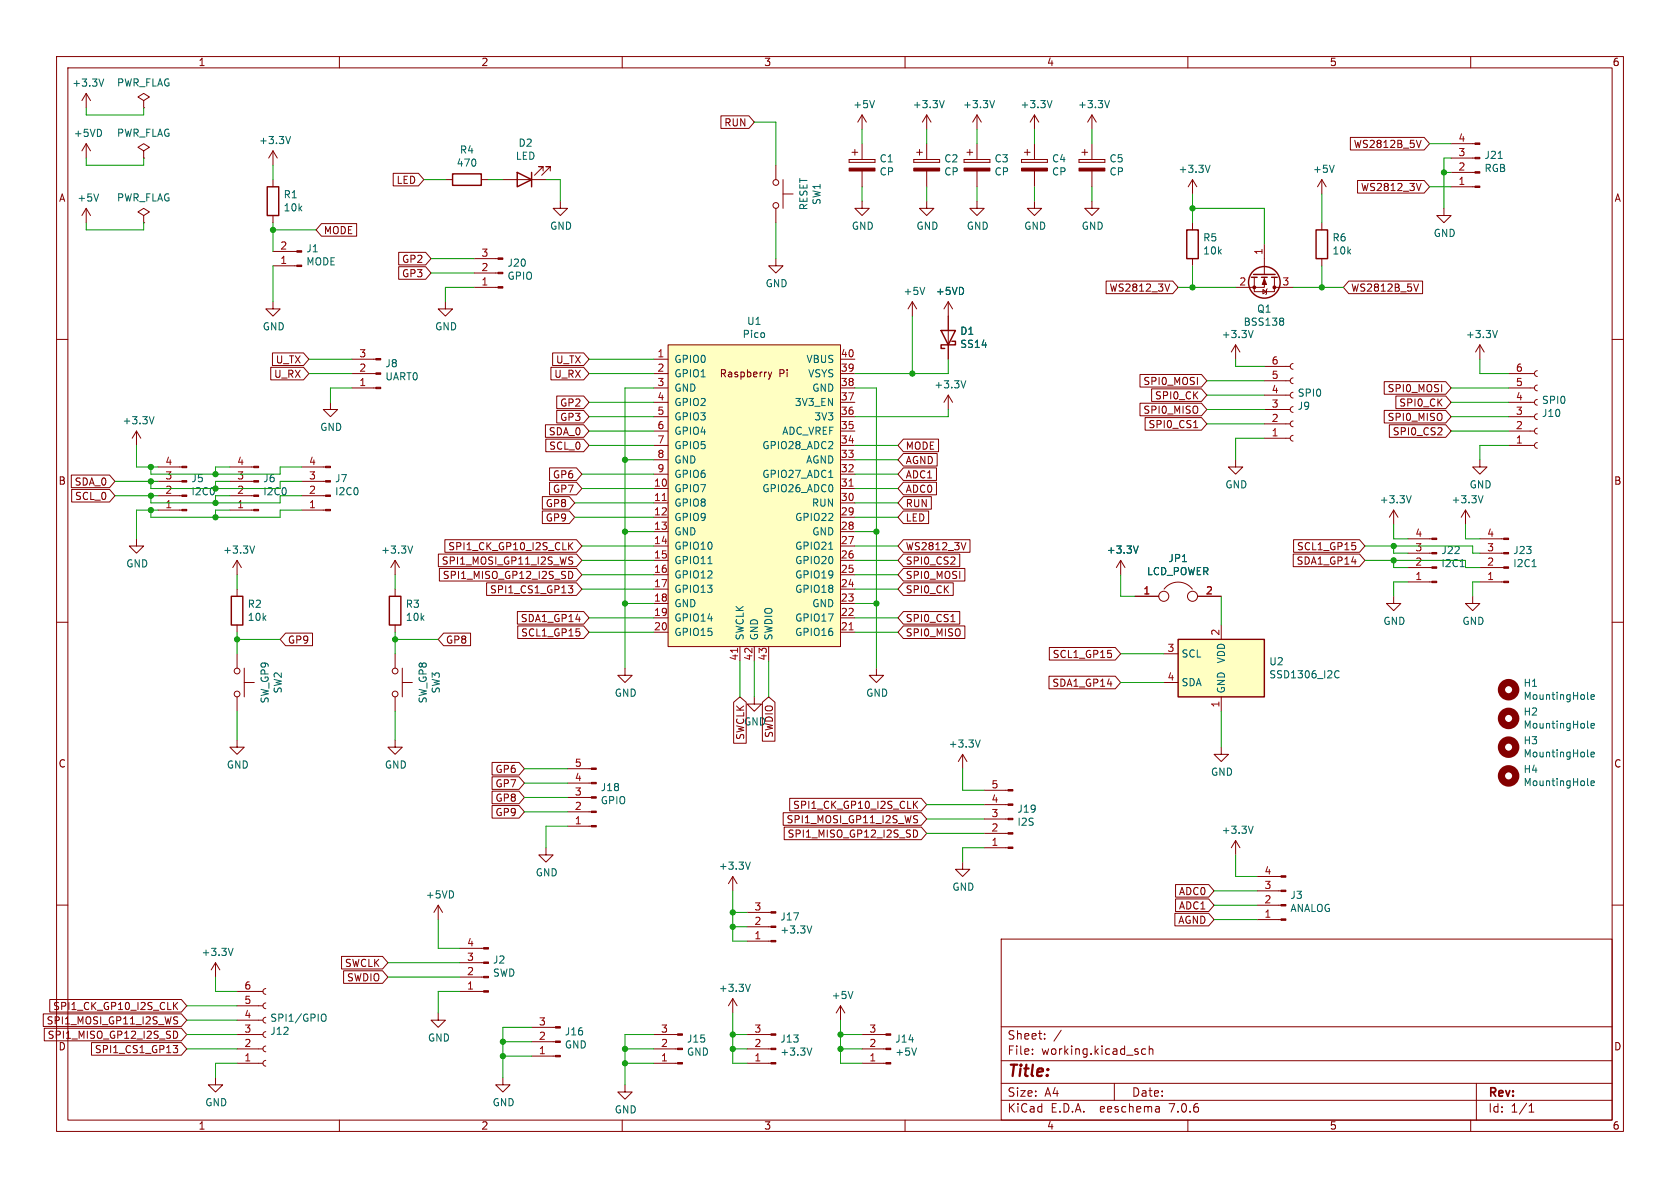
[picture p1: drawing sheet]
<svg xmlns="http://www.w3.org/2000/svg" width="297mm" height="210mm" viewBox="0 0 297 210" stroke-linecap="round" stroke-linejoin="round" font-family="sans-serif">
<defs><g id="words">
<text font-size="2.8" fill="#840000" x="178" y="190.9">Title:</text>
<g font-size="2.1" fill="#840000">
<text x="178" y="184">Sheet:</text>
<text x="178" y="186.7">File:</text>
<text x="184.1" y="186.7">working.kicad_sch</text>
<text x="178" y="196.9">KiCad</text>
<text x="178" y="194.1">Size:</text>
<text x="184.7" y="194.1">A4</text>
<text x="185.7" y="196.9">E.D.A.</text>
<text x="194.6" y="196.9">eeschema</text>
<text x="200" y="194.1">Date:</text>
<text x="207" y="196.9">7.0.6</text>
<text x="263" y="194.3">Rev:</text>
<text x="263" y="196.9">Id:</text>
<text x="267.1" y="196.9">1/1</text>
</g>
<g font-size="1.8" fill="#840000">
<text x="35" y="11.9">1</text>
<text x="85" y="11.9">2</text>
<text x="135" y="11.9">3</text>
<text x="185" y="11.9">4</text>
<text x="235" y="11.9">5</text>
<text x="285" y="11.9">6</text>
<text x="127.9" y="22.5">RUN</text>
<text x="239.2" y="26.4">WS2812B_5V</text>
<text x="10.3" y="35.9">A</text>
<text x="70" y="32.7">LED</text>
<text x="240.5" y="34">WS2812_3V</text>
<text x="285.3" y="35.9">A</text>
<text x="57.1" y="41.6">MODE</text>
<text x="71" y="46.7">GP2</text>
<text x="71" y="49.2">GP3</text>
<text x="196" y="51.8">WS2812_3V</text>
<text x="238.8" y="51.8">WS2812B_5V</text>
<text x="48.7" y="64.5">U_TX</text>
<text x="98.2" y="64.5">U_TX</text>
<text x="48.4" y="67">U_RX</text>
<text x="97.9" y="67">U_RX</text>
<text x="127.1" y="66.9">Raspberry</text>
<text x="137.7" y="66.9">Pi</text>
<text x="202" y="68.3">SPI0_MOSI</text>
<text x="204.1" y="70.8">SPI0_CK</text>
<text x="245.2" y="69.5">SPI0_MOSI</text>
<text x="96.9" y="77.2">SDA_0</text>
<text x="98.9" y="72.1">GP2</text>
<text x="98.9" y="74.6">GP3</text>
<text x="202" y="73.3">SPI0_MISO</text>
<text x="202.9" y="75.9">SPI0_CS1</text>
<text x="245.2" y="74.6">SPI0_MISO</text>
<text x="246.1" y="77.2">SPI0_CS2</text>
<text x="247.3" y="72.1">SPI0_CK</text>
<text x="97" y="79.7">SCL_0</text>
<text x="160" y="79.7">MODE</text>
<text x="160" y="82.2">AGND</text>
<text x="10.3" y="85.9">B</text>
<text x="13.1" y="86">SDA_0</text>
<text x="13.2" y="88.6">SCL_0</text>
<text x="96.4" y="89.9">GP8</text>
<text x="97.6" y="87.3">GP7</text>
<text x="97.6" y="84.8">GP6</text>
<text x="160" y="84.8">ADC1</text>
<text x="160" y="87.3">ADC0</text>
<text x="160" y="89.9">RUN</text>
<text x="285.3" y="85.9">B</text>
<text x="96.4" y="92.4">GP9</text>
<text x="160" y="92.4">LED</text>
<text x="78" y="100">SPI1_MOSI_GP11_I2S_WS</text>
<text x="79.1" y="97.5">SPI1_CK_GP10_I2S_CLK</text>
<text x="160" y="97.5">WS2812_3V</text>
<text x="160" y="100">SPI0_CS2</text>
<text x="229.1" y="100">SDA1_GP14</text>
<text x="229.2" y="97.5">SCL1_GP15</text>
<text x="78.2" y="102.6">SPI1_MISO_GP12_I2S_SD</text>
<text x="86.5" y="105.1">SPI1_CS1_GP13</text>
<text x="160" y="105.1">SPI0_CK</text>
<text x="160" y="102.6">SPI0_MOSI</text>
<text x="50.8" y="114">GP9</text>
<text x="78.7" y="114">GP8</text>
<text x="92" y="110.2">SDA1_GP14</text>
<text x="92" y="112.7">SCL1_GP15</text>
<text x="160" y="110.2">SPI0_CS1</text>
<text x="160" y="112.7">SPI0_MISO</text>
<text x="186" y="116.5">SCL1_GP15</text>
<text x="185.9" y="121.6">SDA1_GP14</text>
<text x="131.4" y="128.4">GND</text>
<text x="131.8" y="130.9" transform="rotate(-90 131.8 130.9)">SWCLK</text>
<text x="136.8" y="130.5" transform="rotate(-90 136.8 130.5)">SWDIO</text>
<text x="10.3" y="135.9">C</text>
<text x="87.5" y="136.8">GP6</text>
<text x="285.3" y="135.9">C</text>
<text x="87.5" y="139.4">GP7</text>
<text x="87.5" y="141.9">GP8</text>
<text x="140.1" y="143.2">SPI1_CK_GP10_I2S_CLK</text>
<text x="87.5" y="144.5">GP9</text>
<text x="139" y="145.7">SPI1_MOSI_GP11_I2S_WS</text>
<text x="139.1" y="148.3">SPI1_MISO_GP12_I2S_SD</text>
<text x="208.3" y="161">ADC1</text>
<text x="208.3" y="158.4">ADC0</text>
<text x="208.2" y="163.5">AGND</text>
<text x="60.9" y="171.1">SWCLK</text>
<text x="61.2" y="173.7">SWDIO</text>
<text x="9.3" y="178.8">SPI1_CK_GP10_I2S_CLK</text>
<text x="8.1" y="181.3">SPI1_MOSI_GP11_I2S_WS</text>
<text x="8.3" y="183.8">SPI1_MISO_GP12_I2S_SD</text>
<text x="10.3" y="185.9">D</text>
<text x="285.3" y="185.9">D</text>
<text x="16.7" y="186.4">SPI1_CS1_GP13</text>
<text x="35" y="199.9">1</text>
<text x="85" y="199.9">2</text>
<text x="135" y="199.9">3</text>
<text x="185" y="199.9">4</text>
<text x="235" y="199.9">5</text>
<text x="285" y="199.9">6</text>
</g>
<g font-size="1.8" fill="#006464">
<text x="12.7" y="15.5">+3.3V</text>
<text x="20.6" y="15.5">PWR_FLAG</text>
<text x="150.7" y="19.3">+5V</text>
<text x="161.3" y="19.3">+3.3V</text>
<text x="170.2" y="19.3">+3.3V</text>
<text x="180.3" y="19.3">+3.3V</text>
<text x="190.5" y="19.3">+3.3V</text>
<text x="12.9" y="24.4">+5VD</text>
<text x="20.6" y="24.4">PWR_FLAG</text>
<text x="45.7" y="25.7">+3.3V</text>
<text x="80.6" y="29.7">470</text>
<text x="81.2" y="27.4">R4</text>
<text x="91.1" y="28.4">LED</text>
<text x="91.6" y="26.1">D2</text>
<text x="155.4" y="28.9">C1</text>
<text x="166.8" y="28.9">C2</text>
<text x="175.7" y="28.9">C3</text>
<text x="185.9" y="28.9">C4</text>
<text x="196" y="28.9">C5</text>
<text x="262.3" y="28.3">J21</text>
<text x="13.6" y="35.8">+5V</text>
<text x="20.6" y="35.8">PWR_FLAG</text>
<text x="50" y="35.3">R1</text>
<text x="155.4" y="31.2">CP</text>
<text x="166.8" y="31.2">CP</text>
<text x="175.7" y="31.2">CP</text>
<text x="185.9" y="31.2">CP</text>
<text x="196" y="31.2">CP</text>
<text x="208.3" y="30.8">+3.3V</text>
<text x="232" y="30.8">+5V</text>
<text x="262.3" y="30.6">RGB</text>
<text x="50" y="37.6">10k</text>
<text x="97.2" y="40.8">GND</text>
<text x="143" y="37.3" transform="rotate(-90 143 37.3)">RESET</text>
<text x="145.3" y="36.3" transform="rotate(-90 145.3 36.3)">SW1</text>
<text x="150.5" y="40.8">GND</text>
<text x="161.9" y="40.8">GND</text>
<text x="170.8" y="40.8">GND</text>
<text x="181" y="40.8">GND</text>
<text x="191.1" y="40.8">GND</text>
<text x="54.1" y="44.8">J1</text>
<text x="54.1" y="47.1">MODE</text>
<text x="89.6" y="47.3">J20</text>
<text x="212.6" y="42.9">R5</text>
<text x="212.6" y="45.2">10k</text>
<text x="235.5" y="42.9">R6</text>
<text x="235.5" y="45.2">10k</text>
<text x="253.4" y="42.1">GND</text>
<text x="89.6" y="49.7">GPIO</text>
<text x="135.3" y="51">GND</text>
<text x="159.6" y="52.3">+5V</text>
<text x="165.3" y="52.3">+5VD</text>
<text x="46.4" y="58.6">GND</text>
<text x="76.8" y="58.6">GND</text>
<text x="131.2" y="59.9">Pico</text>
<text x="132" y="57.6">U1</text>
<text x="169.7" y="59.4">D1</text>
<text x="215.9" y="60">+3.3V</text>
<text x="219.8" y="57.8">BSS138</text>
<text x="222.1" y="55.5">Q1</text>
<text x="259.1" y="60">+3.3V</text>
<text x="68" y="65.1">J8</text>
<text x="119.1" y="64.4">GPIO0</text>
<text x="142.5" y="64.4">VBUS</text>
<text x="169.7" y="61.7">SS14</text>
<text x="68" y="67.4">UART0</text>
<text x="119.1" y="66.9">GPIO1</text>
<text x="119.1" y="69.4">GND</text>
<text x="119.1" y="72">GPIO2</text>
<text x="140.4" y="72">3V3_EN</text>
<text x="142.8" y="66.9">VSYS</text>
<text x="143.5" y="69.4">GND</text>
<text x="165.1" y="68.9">+3.3V</text>
<text x="229.3" y="70.3">SPI0</text>
<text x="272.5" y="71.6">SPI0</text>
<text x="21.6" y="75.2">+3.3V</text>
<text x="56.5" y="76.4">GND</text>
<text x="119.1" y="74.5">GPIO3</text>
<text x="119.1" y="77.1">GPIO4</text>
<text x="138.2" y="77.1">ADC_VREF</text>
<text x="143.9" y="74.5">3V3</text>
<text x="229.3" y="72.6">J9</text>
<text x="272.5" y="73.9">J10</text>
<text x="119.1" y="79.6">GPIO5</text>
<text x="119.1" y="82.1">GND</text>
<text x="134.7" y="79.6">GPIO28_ADC2</text>
<text x="142.4" y="82.1">AGND</text>
<text x="33.7" y="85.4">J5</text>
<text x="33.7" y="87.8">I2C0</text>
<text x="46.4" y="85.4">J6</text>
<text x="46.4" y="87.8">I2C0</text>
<text x="59.1" y="85.4">J7</text>
<text x="59.1" y="87.8">I2C0</text>
<text x="119.1" y="87.2">GPIO7</text>
<text x="119.1" y="89.8">GPIO8</text>
<text x="119.1" y="84.7">GPIO6</text>
<text x="134.7" y="87.2">GPIO26_ADC0</text>
<text x="134.7" y="84.7">GPIO27_ADC1</text>
<text x="143.4" y="89.8">RUN</text>
<text x="216.5" y="86.5">GND</text>
<text x="243.8" y="89.2">+3.3V</text>
<text x="256.5" y="89.2">+3.3V</text>
<text x="259.7" y="86.5">GND</text>
<text x="119.1" y="92.3">GPIO9</text>
<text x="119.1" y="94.8">GND</text>
<text x="140.5" y="92.3">GPIO22</text>
<text x="143.5" y="94.8">GND</text>
<text x="22.2" y="100.5">GND</text>
<text x="39.3" y="98.1">+3.3V</text>
<text x="67.3" y="98.1">+3.3V</text>
<text x="119.1" y="97.4">GPIO10</text>
<text x="119.1" y="99.9">GPIO11</text>
<text x="140.5" y="99.9">GPIO20</text>
<text x="140.5" y="97.4">GPIO21</text>
<text x="195.6" y="98.1">+3.3V</text>
<text x="202.7" y="101.9">LCD_POWER</text>
<text x="206.5" y="99.6">JP1</text>
<text x="254.7" y="98.1">J22</text>
<text x="254.7" y="100.5">I2C1</text>
<text x="267.4" y="98.1">J23</text>
<text x="267.4" y="100.5">I2C1</text>
<text x="43.7" y="107.6">R2</text>
<text x="71.6" y="107.6">R3</text>
<text x="119.1" y="102.5">GPIO12</text>
<text x="119.1" y="105">GPIO13</text>
<text x="119.1" y="107.5">GND</text>
<text x="140.5" y="105">GPIO18</text>
<text x="140.5" y="102.5">GPIO19</text>
<text x="143.5" y="107.5">GND</text>
<text x="43.7" y="110">10k</text>
<text x="71.6" y="110">10k</text>
<text x="119.1" y="110.1">GPIO14</text>
<text x="119.1" y="112.6">GPIO15</text>
<text x="131.7" y="113.3" transform="rotate(-90 131.7 113.3)">SWCLK</text>
<text x="134.2" y="113.3" transform="rotate(-90 134.2 113.3)">GND</text>
<text x="136.8" y="113.3" transform="rotate(-90 136.8 113.3)">SWDIO</text>
<text x="140.5" y="112.6">GPIO16</text>
<text x="140.5" y="110.1">GPIO17</text>
<text x="244.5" y="110.7">GND</text>
<text x="258.4" y="110.7">GND</text>
<text x="208.8" y="116.4">SCL</text>
<text x="216.8" y="117.4" transform="rotate(-90 216.8 117.4)">VDD</text>
<text x="224.3" y="117.8">U2</text>
<text x="47.7" y="124.4" transform="rotate(-90 47.7 124.4)">SW_GP9</text>
<text x="50" y="122.7" transform="rotate(-90 50 122.7)">SW2</text>
<text x="75.6" y="124.4" transform="rotate(-90 75.6 124.4)">SW_GP8</text>
<text x="78" y="122.7" transform="rotate(-90 78 122.7)">SW3</text>
<text x="108.6" y="123.4">GND</text>
<text x="153" y="123.4">GND</text>
<text x="208.8" y="121.5">SDA</text>
<text x="216.8" y="122.7" transform="rotate(-90 216.8 122.7)">GND</text>
<text x="224.3" y="120.1">SSD1306_I2C</text>
<text x="269.3" y="121.6">H1</text>
<text x="269.3" y="123.9">MountingHole</text>
<text x="269.3" y="126.7">H2</text>
<text x="269.3" y="129">MountingHole</text>
<text x="269.3" y="131.8">H3</text>
<text x="40" y="136.1">GND</text>
<text x="67.9" y="136.1">GND</text>
<text x="167.6" y="132.4">+3.3V</text>
<text x="214" y="137.3">GND</text>
<text x="269.3" y="134.1">MountingHole</text>
<text x="269.3" y="136.9">H4</text>
<text x="106.1" y="142.4">GPIO</text>
<text x="106.1" y="140.1">J18</text>
<text x="179.8" y="143.9">J19</text>
<text x="269.3" y="139.2">MountingHole</text>
<text x="179.8" y="146.2">I2S</text>
<text x="215.9" y="147.6">+3.3V</text>
<text x="94.6" y="155.1">GND</text>
<text x="127" y="153.9">+3.3V</text>
<text x="75.2" y="159">+5VD</text>
<text x="168.3" y="157.7">GND</text>
<text x="228" y="159.1">J3</text>
<text x="228" y="161.4">ANALOG</text>
<text x="137.9" y="162.9">J17</text>
<text x="137.9" y="165.2">+3.3V</text>
<text x="35.5" y="169.2">+3.3V</text>
<text x="87.1" y="170.5">J2</text>
<text x="87.1" y="172.8">SWD</text>
<text x="127" y="175.5">+3.3V</text>
<text x="146.9" y="176.8">+5V</text>
<text x="47.7" y="183.1">J12</text>
<text x="47.7" y="180.8">SPI1/GPIO</text>
<text x="75.6" y="184.3">GND</text>
<text x="99.8" y="185.5">GND</text>
<text x="99.8" y="183.2">J16</text>
<text x="121.3" y="184.5">J15</text>
<text x="137.9" y="184.5">J13</text>
<text x="158.2" y="184.5">J14</text>
<text x="121.3" y="186.8">GND</text>
<text x="137.9" y="186.8">+3.3V</text>
<text x="158.2" y="186.8">+5V</text>
<text x="36.2" y="195.8">GND</text>
<text x="87" y="195.8">GND</text>
<text x="108.6" y="197">GND</text>
</g>
<g font-size="1.8" fill="#a90000">
<text x="257.7" y="27.7">3</text>
<text x="257.7" y="25.1">4</text>
<text x="257.7" y="32.8">1</text>
<text x="257.7" y="30.2">2</text>
<text x="49.5" y="46.7">1</text>
<text x="49.5" y="44.2">2</text>
<text x="85" y="45.5">3</text>
<text x="223.3" y="45.2" transform="rotate(-90 223.3 45.2)">1</text>
<text x="85" y="50.5">1</text>
<text x="85" y="48">2</text>
<text x="219" y="50.5">2</text>
<text x="226.6" y="50.5">3</text>
<text x="63.4" y="65.8">2</text>
<text x="63.4" y="63.2">3</text>
<text x="116.1" y="63.2">1</text>
<text x="116.1" y="65.8">2</text>
<text x="148.5" y="65.8">39</text>
<text x="148.5" y="63.2">40</text>
<text x="224.7" y="64.5">6</text>
<text x="267.9" y="65.8">6</text>
<text x="63.4" y="68.3">1</text>
<text x="116.1" y="68.3">3</text>
<text x="116.1" y="70.9">4</text>
<text x="148.5" y="70.9">37</text>
<text x="148.5" y="68.3">38</text>
<text x="224.7" y="69.6">4</text>
<text x="224.7" y="67.1">5</text>
<text x="267.9" y="70.9">4</text>
<text x="267.9" y="68.3">5</text>
<text x="116.1" y="73.4">5</text>
<text x="116.1" y="75.9">6</text>
<text x="148.5" y="75.9">35</text>
<text x="148.5" y="73.4">36</text>
<text x="224.7" y="77.2">1</text>
<text x="224.7" y="74.7">2</text>
<text x="224.7" y="72.1">3</text>
<text x="267.9" y="75.9">2</text>
<text x="267.9" y="73.4">3</text>
<text x="29.1" y="82.3">4</text>
<text x="41.8" y="82.3">4</text>
<text x="54.5" y="82.3">4</text>
<text x="116.1" y="78.5">7</text>
<text x="116.1" y="81">8</text>
<text x="116.1" y="83.6">9</text>
<text x="148.5" y="83.6">32</text>
<text x="148.5" y="81">33</text>
<text x="148.5" y="78.5">34</text>
<text x="267.9" y="78.5">1</text>
<text x="29.1" y="89.9">1</text>
<text x="29.1" y="87.4">2</text>
<text x="29.1" y="84.8">3</text>
<text x="41.8" y="89.9">1</text>
<text x="41.8" y="87.4">2</text>
<text x="41.8" y="84.8">3</text>
<text x="54.5" y="89.9">1</text>
<text x="54.5" y="87.4">2</text>
<text x="54.5" y="84.8">3</text>
<text x="115.5" y="86.1">10</text>
<text x="115.5" y="88.6">11</text>
<text x="148.5" y="88.6">30</text>
<text x="148.5" y="86.1">31</text>
<text x="115.5" y="91.2">12</text>
<text x="115.5" y="93.7">13</text>
<text x="148.5" y="93.7">28</text>
<text x="148.5" y="91.2">29</text>
<text x="250.1" y="95">4</text>
<text x="262.8" y="95">4</text>
<text x="115.5" y="96.3">14</text>
<text x="115.5" y="98.8">15</text>
<text x="115.5" y="101.3">16</text>
<text x="148.5" y="101.3">25</text>
<text x="148.5" y="98.8">26</text>
<text x="148.5" y="96.3">27</text>
<text x="250.1" y="100.1">2</text>
<text x="250.1" y="97.5">3</text>
<text x="262.8" y="100.1">2</text>
<text x="262.8" y="97.5">3</text>
<text x="115.5" y="103.9">17</text>
<text x="115.5" y="106.4">18</text>
<text x="148.5" y="106.4">23</text>
<text x="148.5" y="103.9">24</text>
<text x="202" y="105.2">1</text>
<text x="213.1" y="105.2">2</text>
<text x="250.1" y="102.6">1</text>
<text x="262.8" y="102.6">1</text>
<text x="115.5" y="109">19</text>
<text x="115.5" y="111.5">20</text>
<text x="148.5" y="111.5">21</text>
<text x="148.5" y="109">22</text>
<text x="215.6" y="112.5" transform="rotate(-90 215.6 112.5)">2</text>
<text x="130.6" y="116.9" transform="rotate(-90 130.6 116.9)">41</text>
<text x="133.1" y="116.9" transform="rotate(-90 133.1 116.9)">42</text>
<text x="135.6" y="116.9" transform="rotate(-90 135.6 116.9)">43</text>
<text x="206.3" y="115.3">3</text>
<text x="206.3" y="120.4">4</text>
<text x="215.6" y="125.2" transform="rotate(-90 215.6 125.2)">1</text>
<text x="101.5" y="135.6">5</text>
<text x="101.5" y="143.3">2</text>
<text x="101.5" y="140.7">3</text>
<text x="101.5" y="138.2">4</text>
<text x="175.2" y="142">4</text>
<text x="175.2" y="139.4">5</text>
<text x="101.5" y="145.8">1</text>
<text x="175.2" y="149.6">1</text>
<text x="175.2" y="147.1">2</text>
<text x="175.2" y="144.5">3</text>
<text x="223.4" y="154.7">4</text>
<text x="133.3" y="161">3</text>
<text x="223.4" y="159.8">2</text>
<text x="223.4" y="157.2">3</text>
<text x="82.5" y="167.4">4</text>
<text x="133.3" y="166.1">1</text>
<text x="133.3" y="163.6">2</text>
<text x="223.4" y="162.3">1</text>
<text x="82.5" y="172.5">2</text>
<text x="82.5" y="169.9">3</text>
<text x="43.1" y="177.5">5</text>
<text x="43.1" y="175">6</text>
<text x="82.5" y="175">1</text>
<text x="43.1" y="185.2">2</text>
<text x="43.1" y="182.6">3</text>
<text x="43.1" y="180.1">4</text>
<text x="95.2" y="183.9">2</text>
<text x="95.2" y="181.4">3</text>
<text x="116.8" y="185.2">2</text>
<text x="116.8" y="182.6">3</text>
<text x="133.3" y="185.2">2</text>
<text x="133.3" y="182.6">3</text>
<text x="153.6" y="185.2">2</text>
<text x="153.6" y="182.6">3</text>
<text x="43.1" y="187.7">1</text>
<text x="95.2" y="186.4">1</text>
<text x="116.8" y="187.7">1</text>
<text x="133.3" y="187.7">1</text>
<text x="153.6" y="187.7">1</text>
</g>
</g></defs>
<g fill="none" stroke="#840000" stroke-width=".18">
<path d="M10 10h277v190h-277zM12 12h273v186h-273zM15.2 16.5v2.6M15.2 16.5l-.7 1.3M15.2 16.5l.8 1.3M25.4 17.8l1-.7-1-.6-1 .6 1 .7v1.3M25.4 19.1h.1M60 10v2M110 10v2M160 10v2M210 10v2M260 10v2"/>
<path d="M15.2 36.8l-.7 1.3M15.2 25.4v2.5M15.2 36.8v2.6M15.2 36.8l.8 1.3M15.2 25.4l-.7 1.3M15.2 25.4l.8 1.3M25.4 38.1l1-.6-1-.7-1 .7 1 .6v1.3M25.4 39.4h.1M25.4 26.7l1-.7-1-.6-1 .6 1 .7v1.2M25.4 27.9h.1M48.3 26.7l-.8 1.2M48.3 26.7v2.5"/>
<path d="M48.3 31.8v1.2M48.3 38.1v1.3M48.3 26.7l.7 1.2M56.8 39.5h6.2v2.3h-6.2l-.9-1.2zM69.5 30.6h4.5l.9 1.2-.9 1.1h-4.5zM78.7 31.8h1.3M85.1 31.8h1.3M88.9 31.8h7.6M96 30.2v-.7h-.8h.8l-1.5 1.5M97.3 30.2v-.7h-.8h.8l-1.5 1.5M99.1 35.6v1.2h1.2l-1.2 1.3-1.3-1.3h1.3M127.5 20.5h4.9l.9 1.1-.9 1.1h-4.9z"/>
<path d="M137.2 29.2v2.6M137.2 36.8v2.6M138.4 34.3h1.8M138.4 31.8v5M150.1 28.2v.5zM150.1 28.7h4.6zM150.1 28.2h4.6zM150.6 26.9h1M151.1 26.4v1M152.4 35.6v1.2h1.3l-1.3 1.3-1.3-1.3h1.3M152.4 20.3l-.8 1.3M152.4 20.3v2.6"/>
<path d="M152.4 25.4v2.8M152.4 30.2v2.8M152.4 20.3l.8 1.3M154.7 28.2v.5zM161.5 28.2v.5zM161.5 28.7h4.6zM161.5 28.2h4.6zM162.1 26.9h1M162.6 26.4v1M163.8 35.6v1.2h1.3l-1.3 1.3-1.2-1.3h1.2M163.8 20.3l-.7 1.3M163.8 20.3v2.6"/>
<path d="M163.8 25.4v2.8M163.8 30.2v2.8M163.8 20.3l.8 1.3M166.1 28.2v.5zM170.4 28.2v.5zM170.4 28.7h4.6zM170.4 28.2h4.6zM170.9 26.9h1.1M171.4 26.4v1M172.7 35.6v1.2h1.3l-1.3 1.3-1.3-1.3h1.3M172.7 20.3l-.7 1.3M172.7 20.3v2.6"/>
<path d="M172.7 25.4v2.8M172.7 30.2v2.8M172.7 20.3l.8 1.3M175 28.2v.5zM180.6 28.2v.5zM180.6 28.7h4.6zM180.6 28.2h4.6zM181.1 26.9h1M181.6 26.4v1M182.9 35.6v1.2h1.2l-1.2 1.3-1.3-1.3h1.3M182.9 20.3l-.8 1.3M182.9 20.3v2.6"/>
<path d="M182.9 25.4v2.8M182.9 30.2v2.8M182.9 20.3l.7 1.3M185.2 28.2v.5zM190.8 28.2v.5zM190.8 28.7h4.5zM190.8 28.2h4.5zM191.3 26.9h1M191.8 26.4v1M193 35.6v1.2h1.3l-1.3 1.3-1.2-1.3h1.2M193 20.3l-.7 1.3M193 20.3v2.6"/>
<path d="M193 25.4v2.8M193 30.2v2.8M193 20.3l.8 1.3M195.3 28.2v.5zM210.8 31.8v2.5M210.8 39.4v1.2M210.8 31.8l-.7 1.2M210.8 31.8l.8 1.2M233.7 31.8l-.8 1.2M233.7 31.8v2.5M233.7 39.4v1.2M233.7 31.8l.7 1.2"/>
<path d="M238.7 24.3h13.1l.9 1.1-.9 1.1h-13.1zM240 31.9h11.8l.9 1.1-.9 1.1h-11.8zM251.2 32.4l-.4 1.3M251.2 24.8l-.4 1.3M255.3 36.8v1.3h1.2l-1.2 1.3-1.3-1.3h1.3M256.5 25.4h4.3M256.5 27.9h4.3M256.5 30.5h4.3M256.5 33h4.3M10 60h2M48.3 53.3v1.3h1.2l-1.2 1.3-1.3-1.3h1.3M48.3 44.5h4.2"/>
<path d="M48.3 47h4.2M70.5 44.6h4.7l1 1.1-1 1.1h-4.7zM70.5 47.1h4.7l1 1.2-1 1.1h-4.7zM78.7 53.3v1.3h1.3l-1.3 1.3-1.2-1.3h1.2M83.8 50.8h4.2M83.8 45.7h4.2M83.8 48.3h4.2M137.2 45.7v1.3h1.2l-1.2 1.3-1.3-1.3h1.3M161.3 53.3l-.8 1.3M161.3 53.3v2.6M161.3 53.3l.8 1.3M167.6 53.3v10.2"/>
<path d="M167.6 53.3l-.7 1.3M167.6 53.3l.8 1.3M195.5 49.7h11.8l1 1.1-1 1.1h-11.8zM206.8 50.2l-.4 1.3M210.8 45.7v1.3M221.7 49v2.6h3.6v-2.6M223.3 51.2l.6 .4-.6 .3zM223.5 49v1.8h-5.1M223.5 43.2v5.3M224 51.1l-.1 .1v.7l-.1 .2M225.3 50.8h3.3M233.7 45.7v1.3"/>
<path d="M238.4 49.7h13.1v2.2h-13.1l-.9-1.1zM250.8 50.2l-.4 1.3M285 60h2M24.1 76.2l-.7 1.3M24.1 76.2v2.5M24.1 76.2l.8 1.3M47.9 64.9h5.8l.9 1.1-.9 1.2h-5.8zM48.2 62.4h5.5l.9 1.1-.9 1.1h-5.5zM58.4 71.1v1.3h1.3l-1.3 1.3-1.3-1.3h1.3M62.2 66h4.2M62.2 68.6h4.2M62.2 63.5h4.2"/>
<path d="M96.4 75.1h6.8l.9 1.1-.9 1.1h-6.8zM96.5 77.6h6.7l.9 1.1-.9 1.2h-6.7zM97.4 64.9h5.8l.9 1.1-.9 1.2h-5.8zM97.7 62.4h5.5l.9 1.1-.9 1.1h-5.5zM98.4 70h4.8l.9 1.1-.9 1.1h-4.8zM98.4 72.5h4.8l.9 1.2-.9 1.1h-4.8zM115.6 66h2.5M115.6 68.6h2.5M115.6 71.1h2.5M115.6 73.7h2.5M115.6 76.2h2.5M115.6 78.7h2.5"/>
<path d="M115.6 63.5h2.5M118.1 61h30.5v53.3h-30.5zM135.8 65.8l.3 .8M136.1 66.6l-.3 .4M136.4 65.8l-.3 .8M148.6 66h2.5M148.6 68.6h2.5M148.6 71.1h2.5M148.6 73.7h2.5M148.6 76.2h2.5M148.6 78.7h2.5M148.6 63.5h2.5"/>
<path d="M159.7 77.6h6.2v2.3h-6.2l-1-1.2zM167.6 69.9v2.5M167.6 69.9l-.7 1.2M167.6 69.9l.8 1.2M201.5 71.3h10.9l1 1.1-1 1.1h-10.9zM201.5 66.2h10.9l1 1.1-1 1.1h-10.9zM202.4 73.8h10l1 1.1-1 1.1h-10zM203.6 68.7h8.8l1 1.2-1 1.1h-8.8zM211 75.6h.7M218.4 61v2.5M218.4 61l-.7 1.2M218.4 61l.8 1.2"/>
<path d="M223.5 64.8h4.6M223.5 67.3h4.6M223.5 69.9h4.6M223.5 72.4h4.6M223.5 74.9h4.6M223.5 77.5h4.6M228.6 64.3l-.3 .1-.2 .4 .1 .3 .4 .2M228.6 66.8l-.3 .1-.2 .4 .1 .4 .4 .1M228.6 69.3l-.3 .2-.2 .3 .1 .4 .4 .2M228.6 71.9l-.3 .1-.2 .4 .1 .3 .4 .2M228.6 74.4l-.3 .2-.2 .3 .1 .4 .4 .1M228.6 77l-.3 .1-.2 .4 .1 .3 .4 .2"/>
<path d="M244.7 67.5h10.9l.9 1.1-.9 1.1h-10.9zM244.7 72.5h10.9l.9 1.2-.9 1.1h-10.9zM245.6 75.1h10l.9 1.1-.9 1.1h-10zM246.8 70h8.8l.9 1.1-.9 1.1h-8.8zM254.1 76.9h.8M254.9 75.7v.4M261.6 61l-.7 1.2M261.6 61v2.5M261.6 61l.8 1.2M266.7 66h4.6M266.7 68.6h4.6M266.7 71.1h4.6"/>
<path d="M266.7 73.7h4.6M266.7 76.2h4.6M266.7 78.7h4.6M271.8 65.5l-.4 .2-.1 .3 .1 .4 .4 .1M271.8 68.1l-.4 .1-.1 .4 .1 .3 .4 .2M271.8 70.6l-.4 .2-.1 .3 .1 .4 .4 .1M271.8 73.2l-.4 .1-.1 .3 .1 .4 .4 .2M271.8 75.7l-.4 .2-.1 .3 .1 .4 .4 .1M271.8 78.2l-.4 .2-.1 .3 .1 .4 .4 .1M12.6 84h6.8l.9 1.1-.9 1.1h-6.8zM12.7 86.5h6.7l.9 1.1-.9 1.1h-6.7zM24.1 95.3v1.2h1.3l-1.3 1.3-1.2-1.3h1.2"/>
<path d="M27.9 82.6h4.3M27.9 85.1h4.3M27.9 87.6h4.3M27.9 90.2h4.3M40.6 82.6h4.3M40.6 85.1h4.3M40.6 87.6h4.3M40.6 90.2h4.3M41.9 99.1v2.5M41.9 99.1l-.8 1.2M41.9 99.1l.8 1.2M53.3 82.6h4.3"/>
<path d="M53.3 85.1h4.3M53.3 87.6h4.3M53.3 90.2h4.3M69.8 99.1v2.5M69.8 99.1l-.7 1.2M69.8 99.1l.8 1.2M77.5 97.9h24.4l1 1.2-1 1.1h-24.4zM78.6 95.4h23.3l1 1.1-1 1.1h-23.3zM95.9 90.3h4.7l1 1.1-1 1.2h-4.7zM95.9 87.8h4.7l1 1.1-1 1.1h-4.7zM97.2 85.2h4.7l1 1.2-1 1.1h-4.7zM97.2 82.7h4.7l1 1.1-1 1.1h-4.7z"/>
<path d="M100.7 96.5l.6 .7M100.8 99.1l.3 .1 .2 .3-.3 .2h-.3M100.8 98.5h.5M101.3 95.9l-.8 .7M115.6 86.4h2.5M115.6 88.9h2.5M115.6 91.4h2.5M115.6 94h2.5M115.6 96.5h2.5M115.6 99.1h2.5M115.6 83.8h2.5M115.6 81.3h2.5"/>
<path d="M148.6 86.4h2.5M148.6 88.9h2.5M148.6 91.4h2.5M148.6 94h2.5M148.6 96.5h2.5M148.6 99.1h2.5M148.6 83.8h2.5M148.6 81.3h2.5M159.7 82.7h5.9v2.2h-5.9l-1-1.1zM159.7 80.2h6v2.2h-6l-1-1.1zM159.7 90.3h4.5v2.3h-4.5l-1-1.2zM159.7 85.2h5.9v2.3h-5.9l-1-1.1z"/>
<path d="M159.7 87.8h4.9v2.2h-4.9l-1-1.1zM159.7 95.4h11.8v2.2h-11.8l-1-1.1zM159.7 97.9h10v2.3h-10l-1-1.1zM168 99.7h.8M168.8 98.6v.4M170.8 95.9l-.5 1.3M198.1 99.1l-.7 1.2M198.1 99.1v2.5M198.1 99.1l.8 1.2M218.4 81.3v1.3h1.3l-1.3 1.2-1.2-1.2h1.2M228.6 97.9h11.7l1 1.2-1 1.1h-11.7zM228.7 95.4h11.6l1 1.1-1 1.1h-11.6z"/>
<path d="M239.6 96.5v.6M246.4 90.2l-.8 1.2M246.4 90.2v2.5M246.4 90.2l.7 1.2M248.9 95.3h4.2M248.9 97.8h4.2M259.1 90.2l-.8 1.2M259.1 90.2v2.5M259.1 90.2l.7 1.2M261.6 81.3v1.3h1.3l-1.3 1.2-1.3-1.2h1.3M261.6 95.3h4.2M261.6 97.8h4.2"/>
<path d="M10 110h2M41.9 104.1v1.3M41.9 110.5v1.3M41.9 115.6v2.5M43.2 118.1v5.1M50.5 111.9h4.7v2.2h-4.7l-1-1.1zM69.8 104.1v1.3M69.8 110.5v1.3M69.8 115.6v2.5M71.1 118.1v5.1M77.7 100.5h24.2l1 1.1-1 1.1h-24.2zM78.4 111.9h4.8v2.2h-4.8l-.9-1.1z"/>
<path d="M86 103h15.9l1 1.1-1 1.2h-15.9zM91.5 108.1h11.7l.9 1.1-.9 1.1h-11.7zM91.5 110.6h11.7l.9 1.2-.9 1.1h-11.7zM100.5 103.5h.8l-.5 .5 .4 .1 .1 .5-.3 .2h-.3M100.5 101a.64 .64 0 0 1 .8 .6 .64 .64 0 0 1-.8 .7M102.5 111.8v.5M110.5 118.1v1.3h1.3l-1.3 1.3-1.3-1.3h1.3M115.6 101.6h2.5M115.6 104.1h2.5M115.6 106.7h2.5M115.6 109.2h2.5M115.6 111.8h2.5"/>
<path d="M130.8 114.3v2.5M133.3 114.3v2.5M135.9 114.3v2.5M148.6 101.6h2.5M148.6 104.1h2.5M148.6 106.7h2.5M148.6 109.2h2.5M148.6 111.8h2.5M154.9 118.1v1.3h1.3l-1.3 1.3-1.2-1.3h1.2M159.7 108.1h10v2.2h-10l-1-1.1zM159.7 110.6h10.9v2.3h-10.9l-1-1.1zM159.7 103h8.8v2.3h-8.8l-1-1.2z"/>
<path d="M159.7 100.5h10.9v2.2h-10.9l-1-1.1zM168.1 109.9h.7M185.4 119.5h11.8l.9 1.2-.9 1.1h-11.8zM185.5 114.5h11.7l.9 1.1-.9 1.1h-11.7zM196.4 115.6v.5M200.7 105.4h4.2M205.7 115.6h2.6M205.8 104.1a3.1 3.1 0 0 1 5 0M211.7 105.4h4.2M215.9 110.5v2.5M246.4 105.4v1.3h1.2l-1.2 1.3-1.3-1.3h1.3M248.9 100.3h4.2"/>
<path d="M248.9 102.9h4.2M260.3 105.4v1.3h1.3l-1.3 1.3-1.2-1.3h1.2M261.6 100.3h4.2M261.6 102.9h4.2M285 110h2M41.9 130.8v1.3h1.3l-1.3 1.3-1.3-1.3h1.3M41.9 123.2v2.5M43.2 120.7h1.8M69.8 130.8v1.3h1.3l-1.3 1.3-1.2-1.3h1.2M69.8 123.2v2.5M71.1 120.7h1.8M87 137.3h4.8l.9 1.1-.9 1.1h-4.8z"/>
<path d="M87 139.9h4.8l.9 1.1-.9 1.1h-4.8zM87 134.8h4.8l.9 1.1-.9 1.1h-4.8zM100.3 135.9h4.2M100.3 138.4h4.2M129.7 124.1l1.1-.9 1.1 .9v7.3h-2.2zM133.3 123.2v1.3h1.3l-1.3 1.2-1.2-1.2h1.2M134.8 124.1l1.1-.9 1.1 .9v6.9h-2.2zM170.2 133.4l-.8 1.2M170.2 133.4v2.5M170.2 133.4l.7 1.2M174 139.7h4.2M205.7 120.7h2.6"/>
<path d="M215.9 132.1v1.3h1.3l-1.3 1.2-1.3-1.2h1.3M215.9 123.2v2.5M10 160h2M87 142.4h4.8l.9 1.1-.9 1.1h-4.8zM96.5 149.9v1.2h1.3l-1.3 1.3-1.3-1.3h1.3M100.3 141h4.2M100.3 143.5h4.2M100.3 146.1h4.2M129.5 154.9v2.6M129.5 154.9l-.7 1.3M129.5 154.9l.8 1.3M138.5 143.7h24.4l.9 1.1-.9 1.1h-24.4z"/>
<path d="M138.6 146.2h24.3l.9 1.1-.9 1.1h-24.3zM139.6 141.1h23.3l.9 1.1-.9 1.2h-23.3zM161.5 146.7a.64 .64 0 0 1 .7 .7 .64 .64 0 0 1-.7 .6M161.7 142.2l.5 .7M161.7 144.8l.4 .1 .1 .3-.2 .3h-.3M161.7 144.2h.5M162.2 141.6l-.7 .8M170.2 152.4v1.3h1.2l-1.2 1.2-1.3-1.2h1.3M174 142.2h4.2M174 144.8h4.2M174 147.3h4.2M174 149.9h4.2"/>
<path d="M207.8 158.9h5.9l.9 1.1-.9 1.1h-5.9zM207.8 156.4h5.9l.9 1.1-.9 1.1h-5.9zM218.4 148.6l-.7 1.3M218.4 148.6v2.5M218.4 148.6l.8 1.3M222.2 154.9h4.3M222.2 157.5h4.3M285 160h2M7.6 179.2h24.5l.9 1.1-.9 1.2h-24.5zM8.8 176.7h23.3l.9 1.1-.9 1.1h-23.3zM30.9 177.7l.5 .8M30.9 179.7l.5 .1"/>
<path d="M31.4 177.2l-.7 .7M38.1 170.2l-.8 1.3M38.1 170.2v2.5M38.1 170.2l.8 1.3M41.9 175.3h4.6M41.9 177.8h4.6M47 174.8l-.4 .1-.1 .3 .1 .4 .4 .2M47 177.3l-.4 .1-.1 .4 .1 .4 .4 .1M47 179.8l-.4 .2-.1 .3 .1 .4 .4 .1M60.4 169.1h7.2l1 1.1-1 1.1h-7.2zM60.7 171.6h6.9l1 1.1-1 1.1h-6.9zM77.5 179.1v1.2h1.2l-1.2 1.3-1.3-1.3h1.3"/>
<path d="M77.5 160l-.8 1.3M77.5 160v2.6M77.5 160l.7 1.3M81.3 167.6h4.2M81.3 170.2h4.2M81.3 172.7h4.2M81.3 175.3h4.2M129.5 176.5l-.7 1.3M129.5 176.5v2.6M129.5 176.5l.8 1.3M132.1 161.3h4.2M132.1 163.8h4.2"/>
<path d="M132.1 166.4h4.2M148.6 177.8l-.8 1.3M148.6 177.8v2.5M148.6 177.8l.8 1.3M177 166h108v32h-108zM207.7 161.4h6l.9 1.2-.9 1.1h-6zM222.2 160h4.3M222.2 162.6h4.3M7.8 181.8h24.3l.9 1.1-.9 1.1h-24.3zM16.2 184.3h15.9l.9 1.1-.9 1.1h-15.9zM30.6 184.8h.8l-.4 .5 .3 .1 .1 .4-.2 .3h-.4M30.7 182.3a.64 .64 0 0 1 .7 .6 .64 .64 0 0 1-.7 .7"/>
<path d="M30.9 180.3l.4 .2 .1 .3-.2 .2h-.3M38.1 190.5v1.3h1.3l-1.3 1.2-1.3-1.2h1.3M41.9 185.4h4.6M41.9 182.9h4.6M41.9 188h4.6M41.9 180.3h4.6M47 182.4l-.4 .1-.1 .4 .1 .3 .4 .2M47 184.9l-.4 .1-.1 .4 .1 .4 .4 .1M47 187.5l-.4 .1-.1 .3 .1 .4 .4 .2M60 198v2M88.9 190.5v1.3h1.3l-1.3 1.2-1.3-1.2h1.3M94 181.6h4.2"/>
<path d="M94 184.2h4.2M94 186.7h4.2M110 198v2M110.5 191.8v1.2h1.3l-1.3 1.3-1.3-1.3h1.3M115.6 185.4h4.2M115.6 182.9h4.2M115.6 188h4.2M132.1 185.4h4.2M132.1 182.9h4.2M132.1 188h4.2M152.4 185.4h4.2M152.4 182.9h4.2"/>
<path d="M152.4 188h4.2M160 198v2M177 194.5h108M177 191.5h108M177 187.5h108M177 181.5h108M182.5 186.3v.1M182.5 185.5v.1M184.7 183.6v.1M184.7 182.8v.1M187.6 182.1l-1.3 2M197 191.5v3"/>
<path d="M202.5 185.5l-.4-.1-.3 .3v.4l.2 .2h.5M203.2 185.5l.2-.1 .3 .1 .1 .9M203.2 184.9v1.5M204.9 195.7l.1 .9M205 196.5l-.2 .1M205 196h-.2M210 198v2M260 198v2M261 191.5v6.5M270.3 196.6h.9M270.3 195.5l.4-.4v1.5"/>
<circle cx="137.2" cy="32.3" r=".51"/>
<circle cx="137.2" cy="36.3" r=".51"/>
<circle cx="41.9" cy="118.6" r=".51"/>
<circle cx="69.9" cy="118.6" r=".51"/>
<circle cx="205.7" cy="105.4" r=".89"/>
<circle cx="210.8" cy="105.4" r=".89"/>
<circle cx="41.9" cy="122.7" r=".51"/>
<circle cx="69.9" cy="122.7" r=".51"/>
</g>
<g fill="none" stroke="#840000" stroke-width=".25">
<path d="M47.2 33h2.1v5.1h-2.1zM80 30.7h5.1v2.1h-5.1zM91.4 30.5l2.6 1.3-2.6 1.2zM94 30.5v2.5M166.4 58.4h2.5l-1.3 2.6zM209.8 40.6h2v5.1h-2zM221.2 49h1M221.6 48.5h3.8M223 49h1M224.8 49h1M232.7 40.6h2v5.1h-2zM168.3 60.3h.6v.7h-2.5v.6h.6"/>
<path d="M40.9 105.4h2v5.1h-2zM68.8 105.4h2.1v5.1h-2.1zM208.3 113h15.2v10.2h-15.2z"/>
<circle cx="223.5" cy="49.9" r="2.79"/>
</g>
<g fill="none" stroke="#006464" stroke-width=".18">
<path d="M18.3 14l-.4 1.2M154.6 17.8l-.4 1.2M166.9 17.8l-.4 1.2M175.8 17.8l-.4 1.2M186 17.8l-.4 1.2M196.1 17.8l-.4 1.2M17.4 34.3l-.4 1.3M51.4 24.1l-.5 1.3M213.9 29.2l-.4 1.3M235.9 29.2l-.4 1.3M264.9 28h.7M163.5 50.8l-.4 1.3"/>
<path d="M221.5 58.4l-.4 1.3M226.7 56.2l.2 .3-.2 .3 .2 .2v.3l-.2 .2M264.7 58.4l-.4 1.3M27.2 73.7l-.4 1.2M170.7 67.3l-.4 1.3M45 96.5l-.4 1.3M73 96.5l-.5 1.3M125.2 99.6h.7M146.5 97.1h.7M146.5 84.4h.7M201.2 96.5l-.4 1.3M249.5 87.6l-.4 1.3"/>
<path d="M262.2 87.6l-.4 1.3M236.1 119.7l.3 .1 .3-.1M236.7 118.7l-.3-.1-.3 .1M258.1 100.2h.8M270.8 100.2h.8M173.3 130.8l-.4 1.3M280.7 128.5l.1 .2M280.7 133.6l.1 .2M280.7 138.7l.1 .2M280.7 123.5l.1 .1M281.3 128.3l.6-.1-.1-.3h-.4l-.1 .2v.6h.5M281.3 123.2l.6-.1-.1-.2-.4-.1-.1 .2v.6h.5"/>
<path d="M281.3 133.4l.6-.1-.1-.3h-.4l-.1 .1v.6h.5M281.3 138.5l.6-.2-.1-.2-.4-.1-.1 .2v.6h.5M132.6 152.4l-.4 1.3M221.5 146l-.4 1.3M41.2 167.6l-.4 1.3M57 179.3h.1a.43 .43 0 0 1 .5 .4v.4a.42 .42 0 0 1-.2 .4 .42 .42 0 0 1-.4 0M132.6 174l-.4 1.3M143.5 163.7l-.4 1.2M150.8 175.3l-.4 1.2M143.5 185.3l-.4 1.2M162 185.3l-.4 1.2"/>
</g>
<g fill="#840000" stroke="#840000" stroke-width=".18">
<path d="M32.2 82.4h.8v.3h-.8z"/>
<path d="M32.2 85h.8v.2h-.8z"/>
<path d="M32.2 87.5h.8v.3h-.8z"/>
<path d="M32.2 90h.8v.3h-.8z"/>
<path d="M150.1 29.7h4.6v.5h-4.6z"/>
<path d="M170.4 29.7h4.6v.5h-4.6z"/>
<path d="M136.3 182.8h.9v.2h-.9z"/>
<path d="M136.3 185.3h.9v.2h-.9z"/>
<path d="M136.3 187.8h.9v.3h-.9z"/>
<path d="M178.2 139.6h.9v.2h-.9z"/>
<path d="M178.2 142.1h.9v.3h-.9z"/>
<path d="M178.2 144.7h.9v.2h-.9z"/>
<path d="M178.2 147.2h.9v.2h-.9z"/>
<path d="M178.2 149.7h.9v.3h-.9z"/>
<path d="M119.8 182.8h.8v.2h-.8z"/>
<path d="M119.8 185.3h.8v.2h-.8z"/>
<path d="M119.8 187.8h.8v.3h-.8z"/>
<path d="M161.5 29.7h4.6v.5h-4.6z"/>
<path d="M180.6 29.7h4.6v.5h-4.6z"/>
<path d="M190.8 29.7h4.5v.5h-4.5z"/>
<path d="M156.6 182.8h.9v.2h-.9z"/>
<path d="M156.6 185.3h.9v.2h-.9z"/>
<path d="M156.6 187.8h.9v.3h-.9z"/>
<path d="M260.8 25.3h.8v.2h-.8z"/>
<path d="M260.8 27.8h.8v.3h-.8z"/>
<path d="M260.8 30.4h.8v.2h-.8z"/>
<path d="M260.8 32.9h.8v.2h-.8z"/>
<path d="M136.3 161.2h.9v.2h-.9z"/>
<path d="M136.3 163.7h.9v.3h-.9z"/>
<path d="M136.3 166.2h.9v.3h-.9z"/>
<path d="M265.8 95.1h.9v.3h-.9z"/>
<path d="M265.8 97.7h.9v.2h-.9z"/>
<path d="M265.8 100.2h.9v.3h-.9z"/>
<path d="M265.8 102.7h.9v.3h-.9z"/>
<path d="M226.5 154.8h.8v.3h-.8z"/>
<path d="M226.5 157.4h.8v.2h-.8z"/>
<path d="M226.5 159.9h.8v.2h-.8z"/>
<path d="M226.5 162.4h.8v.3h-.8z"/>
<path d="M44.9 82.4h.8v.3h-.8z"/>
<path d="M44.9 85h.8v.2h-.8z"/>
<path d="M44.9 87.5h.8v.3h-.8z"/>
<path d="M44.9 90h.8v.3h-.8z"/>
<path d="M85.5 167.5h.9v.3h-.9z"/>
<path d="M85.5 170.1h.9v.2h-.9z"/>
<path d="M85.5 172.6h.9v.2h-.9z"/>
<path d="M85.5 175.1h.9v.3h-.9z"/>
<path d="M52.5 44.3h.8v.3h-.8z"/>
<path d="M52.5 46.9h.8v.2h-.8z"/>
<path d="M253.1 95.1h.9v.3h-.9z"/>
<path d="M253.1 97.7h.9v.2h-.9z"/>
<path d="M253.1 100.2h.9v.3h-.9z"/>
<path d="M253.1 102.7h.9v.3h-.9z"/>
<path d="M223.5 49.3l.4 1h-.8z"/>
<path d="M98.2 181.5h.9v.2h-.9z"/>
<path d="M98.2 184h.9v.3h-.9z"/>
<path d="M98.2 186.6h.9v.2h-.9z"/>
<path d="M104.5 135.8h.9v.2h-.9z"/>
<path d="M104.5 138.3h.9v.3h-.9z"/>
<path d="M104.5 140.8h.9v.3h-.9z"/>
<path d="M104.5 143.4h.9v.2h-.9z"/>
<path d="M104.5 145.9h.9v.3h-.9z"/>
<path d="M57.6 82.4h.8v.3h-.8z"/>
<path d="M57.6 85h.8v.2h-.8z"/>
<path d="M57.6 87.5h.8v.3h-.8z"/>
<path d="M57.6 90h.8v.3h-.8z"/>
<path d="M88 45.6h.9v.2h-.9z"/>
<path d="M88 48.1h.9v.3h-.9z"/>
<path d="M88 50.7h.9v.2h-.9z"/>
<path d="M66.4 63.4h.9v.2h-.9z"/>
<path d="M66.4 65.9h.9v.3h-.9z"/>
<path d="M66.4 68.5h.9v.2h-.9z"/>
<circle cx="221.7" cy="50.8" r=".25"/>
<circle cx="225.3" cy="50.8" r=".25"/>
</g>
<g fill="#ffffc2" stroke="#ffffc2" stroke-width=".18">
<path d="M208.3 113h15.2v10.2h-15.2z"/>
<path d="M118.1 61h30.5v53.3h-30.5z"/>
</g>
<path d="M117.1 88.5h.7M150.1 85.9h.7M130.4 114.6v.7M150.1 111.3h.7" fill="none" stroke="#a90000" stroke-width=".18"/>
<g fill="none" stroke="#840000" stroke-width="1.3">
<circle cx="266.7" cy="121.9" r="1.27"/>
<circle cx="266.7" cy="127" r="1.27"/>
<circle cx="266.7" cy="132.1" r="1.27"/>
<circle cx="266.7" cy="137.2" r="1.27"/>
</g>
<g fill="none" stroke="#009600" stroke-width=".18">
<path d="M15.2 19.1v1.2h10.2v-1.2M15.2 39.4v1.2h10.2v-1.2M15.2 27.9v1.3h10.2v-1.3M48.3 29.2v2.6M48.3 39.4v5.1M74.9 31.8h3.8M86.4 31.8h2.5M96.5 31.8h2.6v3.8M133.3 21.6h3.9v7.6M137.2 39.4v6.3M152.4 22.9v2.5M152.4 33v2.6"/>
<path d="M163.8 22.9v2.5M163.8 33v2.6M172.7 22.9v2.5M172.7 33v2.6M182.9 22.9v2.5M182.9 33v2.6M193 22.9v2.5M193 33v2.6M210.8 34.3v5.1M210.8 36.8h12.7v6.4M233.7 34.3v5.1M252.7 25.4h3.8"/>
<path d="M252.7 33h3.8M255.3 30.5h1.2M256.5 27.9h-1.2v8.9M48.3 40.6h7.6M48.3 47v6.3M76.2 48.3h7.6M76.2 45.7h7.6M83.8 50.8h-5.1v2.5M161.3 55.9v10.1M208.3 50.8h10.1M210.8 47v3.8M228.6 50.8h8.9"/>
<path d="M233.7 47v3.8M24.1 78.7v3.9h3.8M54.6 66h7.6M54.6 63.5h7.6M62.2 68.6h-3.8v2.5M104.1 66h11.5M104.1 73.7h11.5M104.1 71.1h11.5M104.1 76.2h11.5M104.1 63.5h11.5M104.1 78.7h11.5M115.6 68.6h-5.1v49.5"/>
<path d="M151.1 68.6h3.8v49.5M151.1 78.7h7.6M167.6 63.5v2.5h-16.5M167.6 72.4v1.3h-16.5M213.4 69.9h10.1M213.4 72.4h10.1M213.4 74.9h10.1M213.4 67.3h10.1M218.4 63.5v1.3h5.1M223.5 77.5h-5.1v3.8M256.5 68.6h10.2M256.5 73.7h10.2"/>
<path d="M256.5 71.1h10.2M256.5 76.2h10.2M261.6 63.5v2.5h5.1M266.7 78.7h-5.1v2.6M20.3 87.6h7.6M20.3 85.1h7.6M26.7 82.6v1.2h22.8v-1.2h3.8M26.7 87.6v1.3h22.8v-1.3h3.8M26.7 90.2v1.2h22.8v-1.2h3.8M26.7 85.1v1.3h22.8v-1.3h3.8M27.9 90.2h-3.8v5.1M40.6 82.6h-2.5v1.2"/>
<path d="M40.6 85.1h-2.5v1.3M40.6 87.6h-2.5v1.3M40.6 90.2h-2.5v1.2M101.6 88.9h14M101.6 91.4h14M102.9 86.4h12.7M102.9 83.8h12.7M102.9 96.5h12.7M102.9 99.1h12.7M110.5 81.3h5.1M110.5 94h5.1M151.1 88.9h7.6"/>
<path d="M151.1 86.4h7.6M151.1 83.8h7.6M151.1 91.4h7.6M151.1 81.3h7.6M151.1 96.5h7.6M151.1 99.1h7.6M151.1 94h3.8M241.3 99.1h17.8v1.2h2.5M241.3 96.5h19v1.3h1.3M246.4 92.7v2.6h2.5M246.4 96.5v1.3h2.5M246.4 99.1v1.2h2.5"/>
<path d="M259.1 92.7v2.6h2.5M41.9 113h7.6M41.9 101.6v2.5M41.9 111.8v3.8M69.8 101.6v2.5M69.8 111.8v3.8M69.8 113h7.7M102.9 101.6h12.7M102.9 104.1h12.7M104.1 109.2h11.5M104.1 111.8h11.5M110.5 106.7h5.1"/>
<path d="M130.8 116.8v6.4M133.3 116.8v6.4M135.9 116.8v6.4M151.1 109.2h7.6M151.1 101.6h7.6M151.1 111.8h7.6M151.1 106.7h3.8M151.1 104.1h7.6M198.1 101.6v3.8h2.6M198.1 115.6h7.6M215.9 105.4v5.1M248.9 102.9h-2.5v2.5"/>
<path d="M261.6 102.9h-1.3v2.5M41.9 125.7v5.1M69.8 125.7v5.1M92.7 135.9h7.6M92.7 138.4h7.6M170.2 135.9v3.8h3.8M198.1 120.7h7.6M215.9 125.7v6.4M92.7 141h7.6M92.7 143.5h7.6M100.3 146.1h-3.8v3.8M129.5 157.5v8.9h2.6"/>
<path d="M163.8 142.2h10.2M163.8 147.3h10.2M163.8 144.8h10.2M174 149.9h-3.8v2.5M214.6 157.5h7.6M218.4 151.1v3.8h3.8M33 177.8h8.9M38.1 172.7v2.6h3.8M68.6 172.7h12.7M68.6 170.2h12.7M77.5 162.6v5h3.8M81.3 175.3h-3.8v3.8"/>
<path d="M129.5 161.3h2.6M129.5 179.1v8.9h2.6M129.5 163.8h2.6M214.6 160h7.6M214.6 162.6h7.6M33 182.9h8.9M33 185.4h8.9M33 180.3h8.9M41.9 188h-3.8v2.5M88.9 184.2h5.1M88.9 186.7h5.1M94 181.6h-5.1v8.9"/>
<path d="M110.5 185.4h5.1M110.5 188h5.1M115.6 182.9h-5.1v8.9M129.5 182.9h2.6M129.5 185.4h2.6M148.6 182.9h3.8M148.6 185.4h3.8M148.6 180.3v7.7h3.8"/>
</g>
<g fill="#009600" stroke="#009600" stroke-width=".18">
<circle cx="246.4" cy="96.5" r=".46"/>
<circle cx="246.4" cy="99.1" r=".46"/>
<circle cx="255.3" cy="30.5" r=".46"/>
<circle cx="210.8" cy="36.8" r=".46"/>
<circle cx="210.8" cy="50.8" r=".46"/>
<circle cx="233.7" cy="50.8" r=".46"/>
<circle cx="161.3" cy="66" r=".46"/>
<circle cx="69.8" cy="113" r=".46"/>
<circle cx="41.9" cy="113" r=".46"/>
<circle cx="48.3" cy="40.6" r=".46"/>
<circle cx="110.5" cy="81.3" r=".46"/>
<circle cx="110.5" cy="106.7" r=".46"/>
<circle cx="38.1" cy="83.8" r=".46"/>
<circle cx="38.1" cy="86.4" r=".46"/>
<circle cx="38.1" cy="91.4" r=".46"/>
<circle cx="38.1" cy="88.9" r=".46"/>
<circle cx="26.7" cy="87.6" r=".46"/>
<circle cx="26.7" cy="90.2" r=".46"/>
<circle cx="26.7" cy="82.6" r=".46"/>
<circle cx="26.7" cy="85.1" r=".46"/>
<circle cx="129.5" cy="182.9" r=".46"/>
<circle cx="129.5" cy="185.4" r=".46"/>
<circle cx="148.6" cy="185.4" r=".46"/>
<circle cx="129.5" cy="161.3" r=".46"/>
<circle cx="129.5" cy="163.8" r=".46"/>
<circle cx="88.9" cy="184.2" r=".46"/>
<circle cx="88.9" cy="186.7" r=".46"/>
<circle cx="110.5" cy="185.4" r=".46"/>
<circle cx="148.6" cy="182.9" r=".46"/>
<circle cx="110.5" cy="188" r=".46"/>
<circle cx="154.9" cy="94" r=".46"/>
<circle cx="110.5" cy="94" r=".46"/>
<circle cx="154.9" cy="106.7" r=".46"/>
</g>
<use href="#words"/>
</svg>
